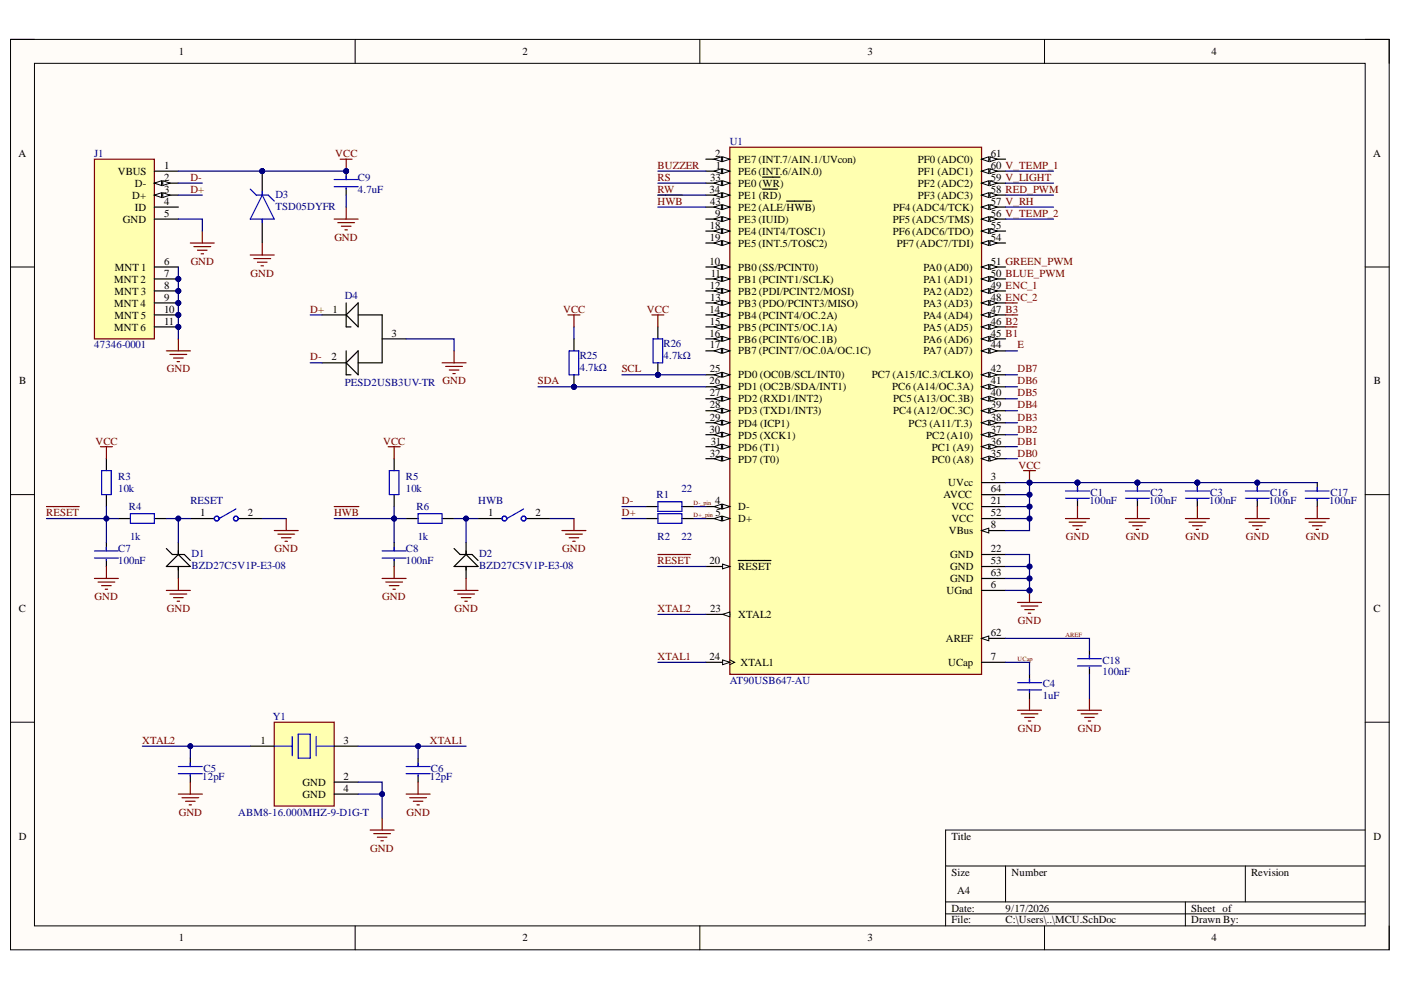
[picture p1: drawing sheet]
<svg xmlns="http://www.w3.org/2000/svg" width="297mm" height="210mm" viewBox="0 0 297 210" stroke-linecap="round" stroke-linejoin="round" font-family="sans-serif">
<defs><g id="words">
<g font-size="2.3">
<text x="37.9" y="11.7">1</text>
<text x="110.7" y="11.7">2</text>
<text x="183.9" y="11.7">3</text>
<text x="256.9" y="11.7">4</text>
<text x="3.9" y="33.3">A</text>
<text x="34.8" y="35.8">1</text>
<text x="151.6" y="33.3">2</text>
<text x="151.8" y="35.8">1</text>
<text x="156.5" y="34.6">PE7 (INT.7/AIN.1/UVcon)</text>
<text x="194.6" y="34.6">PF0 (ADC0)</text>
<text x="210.1" y="35.8">60 V_TEMP_1</text>
<text x="210.1" y="33.3">61</text>
<text x="291.1" y="33.3">A</text>
<text x="25" y="37.1">VBUS</text>
<text x="28.6" y="39.6">D-</text>
<text x="34.8" y="38.4">2</text>
<text x="34.8" y="40.9">3</text>
<text x="150.4" y="40.9">34</text>
<text x="150.6" y="38.4">33</text>
<text x="156.5" y="37.1">PE6 (INT.6/AIN.0)</text>
<text x="156.5" y="39.6">PE0 (WR)</text>
<text x="194.6" y="39.6">PF2 (ADC2)</text>
<text x="194.6" y="37.1">PF1 (ADC1)</text>
<text x="210.1" y="40.9">58 RED_PWM</text>
<text x="210.1" y="38.4">59 V_LIGHT</text>
<text x="26.1" y="47.3">GND</text>
<text x="28" y="42.2">D+</text>
<text x="28.6" y="44.7">ID</text>
<text x="34.8" y="43.5">4</text>
<text x="34.8" y="46">5</text>
<text x="150.6" y="43.5">43</text>
<text x="151.6" y="46">9</text>
<text x="156.5" y="47.3">PE3 (IUID)</text>
<text x="156.5" y="42.2">PE1 (RD)</text>
<text x="156.5" y="44.7">PE2 (ALE/HWB)</text>
<text x="189.3" y="47.3">PF5 (ADC5/TMS)</text>
<text x="189.3" y="44.7">PF4 (ADC4/TCK)</text>
<text x="194.6" y="42.2">PF3 (ADC3)</text>
<text x="210.1" y="46">56 V_TEMP_2</text>
<text x="210.1" y="43.5">57 V_RH</text>
<text x="150.5" y="48.5">18</text>
<text x="150.5" y="51.1">19</text>
<text x="156.5" y="49.8">PE4 (INT4/TOSC1)</text>
<text x="156.5" y="52.3">PE5 (INT.5/TOSC2)</text>
<text x="189.3" y="49.8">PF6 (ADC6/TDO)</text>
<text x="190.1" y="52.3">PF7 (ADC7/TDI)</text>
<text x="210.1" y="51.1">54</text>
<text x="210.1" y="48.5">55</text>
<text x="24.2" y="59.9">MNT 2</text>
<text x="24.4" y="57.4">MNT 1</text>
<text x="34.8" y="56.1">6</text>
<text x="34.8" y="58.7">7</text>
<text x="150.4" y="56.1">10</text>
<text x="150.7" y="58.7">11</text>
<text x="156.5" y="57.4">PB0 (SS/PCINT0)</text>
<text x="156.5" y="59.9">PB1 (PCINT1/SCLK)</text>
<text x="195.8" y="59.9">PA1 (AD1)</text>
<text x="195.8" y="57.4">PA0 (AD0)</text>
<text x="210.1" y="58.7">50 BLUE_PWM</text>
<text x="210.1" y="56.1">51 GREEN_PWM</text>
<text x="24.2" y="65">MNT 4</text>
<text x="24.3" y="62.5">MNT 3</text>
<text x="34.8" y="61.2">8</text>
<text x="34.8" y="63.7">9</text>
<text x="150.5" y="61.2">12</text>
<text x="150.6" y="63.7">13</text>
<text x="156.5" y="62.5">PB2 (PDI/PCINT2/MOSI)</text>
<text x="156.5" y="65">PB3 (PDO/PCINT3/MISO)</text>
<text x="195.8" y="65">PA3 (AD3)</text>
<text x="195.8" y="62.5">PA2 (AD2)</text>
<text x="210.1" y="63.7">48 ENC_2</text>
<text x="210.1" y="61.2">49 ENC_1</text>
<text x="24.2" y="70.1">MNT 6</text>
<text x="24.3" y="67.5">MNT 5</text>
<text x="34.8" y="66.3">10</text>
<text x="34.8" y="68.8">11</text>
<text x="70.5" y="66.3">1</text>
<text x="83" y="71.4">3</text>
<text x="150.4" y="66.3">14</text>
<text x="150.4" y="71.4">16</text>
<text x="150.5" y="68.8">15</text>
<text x="156.5" y="67.5">PB4 (PCINT4/OC.2A)</text>
<text x="156.5" y="70.1">PB5 (PCINT5/OC.1A)</text>
<text x="195.8" y="70.1">PA5 (AD5)</text>
<text x="195.8" y="67.5">PA4 (AD4)</text>
<text x="210.1" y="71.4">45 B1</text>
<text x="210.1" y="68.8">46 B2</text>
<text x="210.1" y="66.3">47 B3</text>
<text x="70.3" y="76.4">2</text>
<text x="150.5" y="73.9">17</text>
<text x="156.5" y="72.6">PB6 (PCINT6/OC.1B)</text>
<text x="156.5" y="75.2">PB7 (PCINT7/OC.0A/OC.1C)</text>
<text x="195.8" y="75.2">PA7 (AD7)</text>
<text x="195.8" y="72.6">PA6 (AD6)</text>
<text x="210.1" y="73.9">44</text>
<text x="4.1" y="81.5">B</text>
<text x="150.4" y="81.5">26</text>
<text x="150.5" y="79">25</text>
<text x="156.5" y="80.2">PD0 (OC0B/SCL/INT0)</text>
<text x="156.5" y="82.8">PD1 (OC2B/SDA/INT1)</text>
<text x="184.9" y="80.2">PC7 (A15/IC.3/CLKO)</text>
<text x="189.2" y="82.8">PC6 (A14/OC.3A)</text>
<text x="210.1" y="81.5">41</text>
<text x="210.1" y="79">42</text>
<text x="291.3" y="81.5">B</text>
<text x="150.5" y="84">27</text>
<text x="150.5" y="86.6">28</text>
<text x="150.5" y="89.2">29</text>
<text x="156.5" y="85.3">PD2 (RXD1/INT2)</text>
<text x="156.5" y="87.8">PD3 (TXD1/INT3)</text>
<text x="189.3" y="87.8">PC4 (A12/OC.3C)</text>
<text x="189.3" y="85.3">PC5 (A13/OC.3B)</text>
<text x="210.1" y="89.2">38</text>
<text x="210.1" y="86.6">39</text>
<text x="210.1" y="84">40</text>
<text x="150.4" y="91.7">30</text>
<text x="150.7" y="94.3">31</text>
<text x="156.5" y="90.5">PD4 (ICP1)</text>
<text x="156.5" y="93">PD5 (XCK1)</text>
<text x="156.5" y="95.5">PD6 (T1)</text>
<text x="192.6" y="90.5">PC3 (A11/T.3)</text>
<text x="196.4" y="93">PC2 (A10)</text>
<text x="197.6" y="95.5">PC1 (A9)</text>
<text x="210.1" y="94.3">36</text>
<text x="210.1" y="91.7">37</text>
<text x="150.5" y="96.8">32</text>
<text x="156.5" y="98.1">PD7 (T0)</text>
<text x="197.6" y="98.1">PC0 (A8)</text>
<text x="210.1" y="101.9">3</text>
<text x="210.1" y="96.8">35</text>
<text x="151.6" y="106.9">4</text>
<text x="200" y="105.7">AVCC</text>
<text x="201" y="103.1">UVcc</text>
<text x="210.1" y="106.9">21</text>
<text x="210.1" y="104.4">64</text>
<text x="42.5" y="109.5">1</text>
<text x="52.5" y="109.5">2</text>
<text x="103.5" y="109.5">1</text>
<text x="113.5" y="109.5">2</text>
<text x="151.7" y="109.5">5</text>
<text x="156.5" y="108.2">D-</text>
<text x="156.5" y="110.8">D+</text>
<text x="201.2" y="113.3">VBus</text>
<text x="201.7" y="108.2">VCC</text>
<text x="201.7" y="110.8">VCC</text>
<text x="210.1" y="112">8</text>
<text x="210.1" y="109.5">52</text>
<text x="150.4" y="119.6">20</text>
<text x="201.4" y="118.4">GND</text>
<text x="210.1" y="117.1">22</text>
<text x="210.1" y="119.6">53</text>
<text x="156.5" y="120.9">RESET</text>
<text x="200.7" y="126">UGnd</text>
<text x="201.4" y="120.9">GND</text>
<text x="201.4" y="123.4">GND</text>
<text x="210.1" y="124.7">6</text>
<text x="210.1" y="122.2">63</text>
<text x="4" y="129.8">C</text>
<text x="150.6" y="129.8">23</text>
<text x="156.5" y="131">XTAL2</text>
<text x="291.2" y="129.8">C</text>
<text x="200.5" y="136.1">AREF</text>
<text x="210.1" y="134.8">62</text>
<text x="150.4" y="139.9">24</text>
<text x="157" y="141.2">XTAL1</text>
<text x="201" y="141.2">UCap</text>
<text x="210.1" y="139.9">7</text>
<text x="55.2" y="157.8">1</text>
<text x="72.8" y="157.8">3</text>
<text x="64.1" y="166.6">GND</text>
<text x="72.8" y="165.4">2</text>
<text x="72.8" y="167.9">4</text>
<text x="64.1" y="169.2">GND</text>
<text x="4" y="178">D</text>
<text x="201.7" y="178">Title</text>
<text x="291.2" y="178">D</text>
<text x="201.7" y="185.7">Size</text>
<text x="214.5" y="185.7">Number</text>
<text x="265.2" y="185.7">Revision</text>
<text x="203" y="189.5">A4</text>
<text x="201.7" y="193.3">Date:</text>
<text x="201.7" y="195.8">File:</text>
<text x="213.2" y="193.3">9/17/2026</text>
<text x="213.2" y="195.8">C:\Users\..\MCU.SchDoc</text>
<text x="252.6" y="193.3">Sheet of</text>
<text x="252.6" y="195.8">Drawn By:</text>
<text x="37.9" y="199.6">1</text>
<text x="110.7" y="199.6">2</text>
<text x="183.9" y="199.6">3</text>
<text x="256.9" y="199.6">4</text>
</g>
<g font-size="2.3" fill="#000080">
<text x="20" y="33.3">J1</text>
<text x="154.7" y="30.8">U1</text>
<text x="58.4" y="41.9">D3</text>
<text x="75.9" y="40.9">4.7uF</text>
<text x="75.9" y="38.4">C9</text>
<text x="58.4" y="44.5">TSD05DYFR</text>
<text x="73.1" y="63.5">D4</text>
<text x="20" y="73.9">47346-0001</text>
<text x="122.9" y="76.2">R25</text>
<text x="140.7" y="76.2">4.7kΩ</text>
<text x="140.7" y="73.6">R26</text>
<text x="73.1" y="81.8">PESD2USB3UV-TR GND</text>
<text x="122.9" y="78.7">4.7kΩ</text>
<text x="25" y="101.9">R3</text>
<text x="86" y="101.9">R5</text>
<text x="25" y="104.4">10k</text>
<text x="40.4" y="106.9">RESET</text>
<text x="86" y="104.4">10k</text>
<text x="101.4" y="106.9">HWB</text>
<text x="139.2" y="105.7">R1</text>
<text x="144.5" y="104.4">22</text>
<text x="231" y="106.9">100nF</text>
<text x="231.2" y="105.2">C1</text>
<text x="243.7" y="106.9">100nF</text>
<text x="243.9" y="105.2">C2</text>
<text x="256.4" y="106.9">100nF</text>
<text x="256.6" y="105.2">C3</text>
<text x="269" y="106.9">100nF</text>
<text x="269.3" y="105.2">C16</text>
<text x="281.8" y="106.9">100nF</text>
<text x="282.1" y="105.2">C17</text>
<text x="27.3" y="108.2">R4</text>
<text x="88.3" y="108.2">R6</text>
<text x="25" y="119.6">100nF</text>
<text x="25" y="117.1">C7</text>
<text x="27.6" y="114.6">1k</text>
<text x="40.6" y="118.1">D1</text>
<text x="86" y="119.6">100nF</text>
<text x="86" y="117.1">C8</text>
<text x="88.6" y="114.6">1k</text>
<text x="101.6" y="118.1">D2</text>
<text x="139.4" y="114.6">R2</text>
<text x="144.5" y="114.6">22</text>
<text x="40.6" y="120.6">BZD27C5V1P-E3-08</text>
<text x="101.6" y="120.6">BZD27C5V1P-E3-08</text>
<text x="233.8" y="143.2">100nF</text>
<text x="233.8" y="140.7">C18</text>
<text x="154.7" y="145">AT90USB647-AU</text>
<text x="221.1" y="148.3">1uF</text>
<text x="221.1" y="145.8">C4</text>
<text x="57.9" y="152.7">Y1</text>
<text x="42.9" y="165.4">12pF</text>
<text x="43.1" y="163.6">C5</text>
<text x="91.1" y="165.4">12pF</text>
<text x="91.4" y="163.6">C6</text>
<text x="50.5" y="173">ABM8-16.000MHZ-9-D1G-T</text>
</g>
<g font-size="2.3" fill="#800000">
<text x="71.1" y="33.3">VCC</text>
<text x="139.4" y="35.8">BUZZER</text>
<text x="40.4" y="38.4">D-</text>
<text x="40.4" y="40.9">D+</text>
<text x="139.4" y="38.4">RS</text>
<text x="139.4" y="40.9">RW</text>
<text x="139.4" y="43.5">HWB</text>
<text x="70.9" y="51.1">GND</text>
<text x="40.4" y="56.1">GND</text>
<text x="53.1" y="58.7">GND</text>
<text x="65.7" y="66.3">D+</text>
<text x="119.4" y="66.3">VCC</text>
<text x="137.1" y="66.3">VCC</text>
<text x="65.7" y="76.4">D-</text>
<text x="215.7" y="73.9">E</text>
<text x="35.4" y="79">GND</text>
<text x="114" y="81.5">SDA</text>
<text x="131.8" y="79">SCL</text>
<text x="215.7" y="81.5">DB6</text>
<text x="215.7" y="79">DB7</text>
<text x="215.7" y="89.2">DB3</text>
<text x="215.7" y="86.6">DB4</text>
<text x="215.7" y="84">DB5</text>
<text x="20.2" y="94.3">VCC</text>
<text x="81.2" y="94.3">VCC</text>
<text x="215.7" y="94.3">DB1</text>
<text x="215.7" y="91.7">DB2</text>
<text x="215.7" y="96.8">DB0</text>
<text x="215.9" y="99.3">VCC</text>
<text x="131.8" y="106.9">D-</text>
<text x="9.8" y="109.5">RESET</text>
<text x="70.8" y="109.5">HWB</text>
<text x="131.8" y="109.5">D+</text>
<text x="58.2" y="117.1">GND</text>
<text x="119.2" y="117.1">GND</text>
<text x="139.4" y="119.6">RESET</text>
<text x="226" y="114.6">GND</text>
<text x="238.7" y="114.6">GND</text>
<text x="251.4" y="114.6">GND</text>
<text x="264.1" y="114.6">GND</text>
<text x="276.8" y="114.6">GND</text>
<text x="20.1" y="127.2">GND</text>
<text x="35.4" y="129.8">GND</text>
<text x="81.1" y="127.2">GND</text>
<text x="96.4" y="129.8">GND</text>
<text x="139.4" y="129.8">XTAL2</text>
<text x="215.8" y="132.3">GND</text>
<text x="139.4" y="139.9">XTAL1</text>
<text x="215.8" y="155.2">GND</text>
<text x="228.5" y="155.2">GND</text>
<text x="30.1" y="157.8">XTAL2</text>
<text x="91.1" y="157.8">XTAL1</text>
<text x="37.9" y="173">GND</text>
<text x="86.2" y="173">GND</text>
<text x="78.5" y="180.6">GND</text>
</g>
<g font-size="1.4" fill="#800000">
<text x="147" y="107.1">D-_pin</text>
<text x="147" y="109.7">D+_pin</text>
<text x="225.9" y="135.1">AREF</text>
<text x="215.7" y="140.2">UCap</text>
</g>
</g></defs>
<path d="M2.2 8.4h292.3v193h-292.3z" fill-rule="evenodd" fill="#fffcf8"/>
<path d="M2.2 8.4h292.3v193h-292.3z" fill="none" stroke="#000" stroke-width=".21"/>
<path d="M7.3 13.4h282.1v182.9h-282.1z" fill-rule="evenodd" fill="#fffcf8"/>
<g fill="none" stroke="#000" stroke-width=".21">
<path d="M2.2 8.3h5.1M7.3 13.4h282.1v182.9h-282.1zM75.3 8.3v5.1M148.4 8.3v5.1M221.5 8.4v5M289.4 8.4h5.1v5M2.2 56.6h5.1M289.4 56.6h5.1M2.2 104.9h5.1M289.4 104.9h5.1M2.2 153.1h5.1M289.4 153.1h5.1"/>
<path d="M289.4 176h-88.9v20.3M75.3 196.3v5.1M148.4 196.3v5.1M200.5 183.6h88.9M200.5 191.2h88.9M200.5 193.8h88.9M213.2 183.6v7.6M221.5 196.3v5.1M251.3 191.2v5.1M264 183.6v7.6M294.5 196.3v5.1"/>
</g>
<path d="M154.7 31.2h53.4v111.8h-53.4z" fill-rule="evenodd" fill="#ffffb0"/>
<path d="M154.7 31.2h53.4v111.8h-53.4z" fill="none" stroke="#800000" stroke-width=".25"/>
<path d="M149.6 36.3h5.1" fill="none" stroke="#000" stroke-width=".25"/>
<path d="M153.2 35.8l1.5 .5-1.5 .5z" fill="#f8fcff"/>
<path d="M153.2 35.8l1.5 .5-1.5 .5z" fill="none" stroke="#000" stroke-width=".21"/>
<path d="M151.4 36.3l1.6-.5v1z" fill="#f8fcff"/>
<path d="M151.4 36.3l1.6-.5v1z" fill="none" stroke="#000" stroke-width=".21"/>
<path d="M149.6 33.8h5.1" fill="none" stroke="#000" stroke-width=".25"/>
<path d="M153.2 33.2l1.5 .6-1.5 .5z" fill="#f8fcff"/>
<path d="M153.2 33.2l1.5 .6-1.5 .5z" fill="none" stroke="#000" stroke-width=".21"/>
<path d="M151.4 33.8l1.6-.6v1.1z" fill="#f8fcff"/>
<path d="M151.4 33.8l1.6-.6v1.1z" fill="none" stroke="#000" stroke-width=".21"/>
<path d="M149.6 107.4h5.1M208.1 102.3h5.1" fill="none" stroke="#000" stroke-width=".25"/>
<path d="M153.2 106.9l1.5 .5-1.5 .5z" fill="#f8fcff"/>
<path d="M153.2 106.9l1.5 .5-1.5 .5z" fill="none" stroke="#000" stroke-width=".21"/>
<path d="M151.4 107.4l1.6-.5v1z" fill="#f8fcff"/>
<path d="M151.4 107.4l1.6-.5v1z" fill="none" stroke="#000" stroke-width=".21"/>
<path d="M149.6 109.9h5.1" fill="none" stroke="#000" stroke-width=".25"/>
<path d="M153.2 109.4l1.5 .5-1.5 .6z" fill="#f8fcff"/>
<path d="M153.2 109.4l1.5 .5-1.5 .6z" fill="none" stroke="#000" stroke-width=".21"/>
<path d="M151.4 109.9l1.6-.5v1.1z" fill="#f8fcff"/>
<path d="M151.4 109.9l1.6-.5v1.1z" fill="none" stroke="#000" stroke-width=".21"/>
<path d="M208.1 112.5h5.1M208.1 125.2h5.1M208.1 140.4h5.1" fill="none" stroke="#000" stroke-width=".25"/>
<path d="M208.1 112.5l1.5-.5v1z" fill="#f8fcff"/>
<path d="M208.1 112.5l1.5-.5v1z" fill="none" stroke="#000" stroke-width=".21"/>
<path d="M149.6 46.4h5.1" fill="none" stroke="#000" stroke-width=".25"/>
<path d="M153.2 45.9l1.5 .5-1.5 .6z" fill="#f8fcff"/>
<path d="M153.2 45.9l1.5 .5-1.5 .6z" fill="none" stroke="#000" stroke-width=".21"/>
<path d="M151.4 46.4l1.6-.5v1.1z" fill="#f8fcff"/>
<path d="M151.4 46.4l1.6-.5v1.1z" fill="none" stroke="#000" stroke-width=".21"/>
<path d="M149.6 56.6h5.1" fill="none" stroke="#000" stroke-width=".25"/>
<path d="M153.2 56.1l1.5 .5-1.5 .5z" fill="#f8fcff"/>
<path d="M153.2 56.1l1.5 .5-1.5 .5z" fill="none" stroke="#000" stroke-width=".21"/>
<path d="M151.4 56.6l1.6-.5v1z" fill="#f8fcff"/>
<path d="M151.4 56.6l1.6-.5v1z" fill="none" stroke="#000" stroke-width=".21"/>
<path d="M149.6 59.1h5.1" fill="none" stroke="#000" stroke-width=".25"/>
<path d="M153.2 58.6l1.5 .5-1.5 .6z" fill="#f8fcff"/>
<path d="M153.2 58.6l1.5 .5-1.5 .6z" fill="none" stroke="#000" stroke-width=".21"/>
<path d="M151.4 59.1l1.6-.5v1.1z" fill="#f8fcff"/>
<path d="M151.4 59.1l1.6-.5v1.1z" fill="none" stroke="#000" stroke-width=".21"/>
<path d="M149.6 61.7h5.1" fill="none" stroke="#000" stroke-width=".25"/>
<path d="M153.2 61.2l1.5 .5-1.5 .5z" fill="#f8fcff"/>
<path d="M153.2 61.2l1.5 .5-1.5 .5z" fill="none" stroke="#000" stroke-width=".21"/>
<path d="M151.4 61.7l1.6-.5v1z" fill="#f8fcff"/>
<path d="M151.4 61.7l1.6-.5v1z" fill="none" stroke="#000" stroke-width=".21"/>
<path d="M149.6 64.2h5.1" fill="none" stroke="#000" stroke-width=".25"/>
<path d="M153.2 63.7l1.5 .5-1.5 .5z" fill="#f8fcff"/>
<path d="M153.2 63.7l1.5 .5-1.5 .5z" fill="none" stroke="#000" stroke-width=".21"/>
<path d="M151.4 64.2l1.6-.5v1z" fill="#f8fcff"/>
<path d="M151.4 64.2l1.6-.5v1z" fill="none" stroke="#000" stroke-width=".21"/>
<path d="M149.6 66.8h5.1" fill="none" stroke="#000" stroke-width=".25"/>
<path d="M153.2 66.3l1.5 .5-1.5 .5z" fill="#f8fcff"/>
<path d="M153.2 66.3l1.5 .5-1.5 .5z" fill="none" stroke="#000" stroke-width=".21"/>
<path d="M151.4 66.8l1.6-.5v1z" fill="#f8fcff"/>
<path d="M151.4 66.8l1.6-.5v1z" fill="none" stroke="#000" stroke-width=".21"/>
<path d="M149.6 69.3h5.1" fill="none" stroke="#000" stroke-width=".25"/>
<path d="M153.2 68.8l1.5 .5-1.5 .5z" fill="#f8fcff"/>
<path d="M153.2 68.8l1.5 .5-1.5 .5z" fill="none" stroke="#000" stroke-width=".21"/>
<path d="M151.4 69.3l1.6-.5v1z" fill="#f8fcff"/>
<path d="M151.4 69.3l1.6-.5v1z" fill="none" stroke="#000" stroke-width=".21"/>
<path d="M149.6 71.8h5.1" fill="none" stroke="#000" stroke-width=".25"/>
<path d="M153.2 71.3l1.5 .5-1.5 .6z" fill="#f8fcff"/>
<path d="M153.2 71.3l1.5 .5-1.5 .6z" fill="none" stroke="#000" stroke-width=".21"/>
<path d="M151.4 71.8l1.6-.5v1.1z" fill="#f8fcff"/>
<path d="M151.4 71.8l1.6-.5v1.1z" fill="none" stroke="#000" stroke-width=".21"/>
<path d="M149.6 74.4h5.1" fill="none" stroke="#000" stroke-width=".25"/>
<path d="M153.2 73.9l1.5 .5-1.5 .5z" fill="#f8fcff"/>
<path d="M153.2 73.9l1.5 .5-1.5 .5z" fill="none" stroke="#000" stroke-width=".21"/>
<path d="M151.4 74.4l1.6-.5v1z" fill="#f8fcff"/>
<path d="M151.4 74.4l1.6-.5v1z" fill="none" stroke="#000" stroke-width=".21"/>
<path d="M149.6 49h5.1" fill="none" stroke="#000" stroke-width=".25"/>
<path d="M153.2 48.5l1.5 .5-1.5 .5z" fill="#f8fcff"/>
<path d="M153.2 48.5l1.5 .5-1.5 .5z" fill="none" stroke="#000" stroke-width=".21"/>
<path d="M151.4 49l1.6-.5v1z" fill="#f8fcff"/>
<path d="M151.4 49l1.6-.5v1z" fill="none" stroke="#000" stroke-width=".21"/>
<path d="M149.6 51.5h5.1" fill="none" stroke="#000" stroke-width=".25"/>
<path d="M153.2 51l1.5 .5-1.5 .5z" fill="#f8fcff"/>
<path d="M153.2 51l1.5 .5-1.5 .5z" fill="none" stroke="#000" stroke-width=".21"/>
<path d="M151.4 51.5l1.6-.5v1z" fill="#f8fcff"/>
<path d="M151.4 51.5l1.6-.5v1z" fill="none" stroke="#000" stroke-width=".21"/>
<path d="M149.6 120.1h5.1" fill="none" stroke="#000" stroke-width=".25"/>
<path d="M153.2 119.6l1.5 .5-1.5 .5z" fill="#f8fcff"/>
<path d="M153.2 119.6l1.5 .5-1.5 .5z" fill="none" stroke="#000" stroke-width=".21"/>
<path d="M156.5 118.8h7M208.1 107.4h5.1M208.1 117.6h5.1M149.6 130.3h5.1" fill="none" stroke="#000" stroke-width=".25"/>
<path d="M153.2 130.3l1.5-.5v1z" fill="#f8fcff"/>
<path d="M153.2 130.3l1.5-.5v1z" fill="none" stroke="#000" stroke-width=".21"/>
<path d="M149.6 140.4h5.1" fill="none" stroke="#000" stroke-width=".25"/>
<path d="M153.2 139.9l1.5 .5-1.5 .5z" fill="#f8fcff"/>
<path d="M153.2 139.9l1.5 .5-1.5 .5zM154.7 139.9l1.1 .5-1.1 .5" fill="none" stroke="#000" stroke-width=".21"/>
<path d="M149.6 79.5h5.1" fill="none" stroke="#000" stroke-width=".25"/>
<path d="M153.2 79l1.5 .5-1.5 .5z" fill="#f8fcff"/>
<path d="M153.2 79l1.5 .5-1.5 .5z" fill="none" stroke="#000" stroke-width=".21"/>
<path d="M151.4 79.5l1.6-.5v1z" fill="#f8fcff"/>
<path d="M151.4 79.5l1.6-.5v1z" fill="none" stroke="#000" stroke-width=".21"/>
<path d="M149.6 82h5.1" fill="none" stroke="#000" stroke-width=".25"/>
<path d="M153.2 81.5l1.5 .5-1.5 .5z" fill="#f8fcff"/>
<path d="M153.2 81.5l1.5 .5-1.5 .5z" fill="none" stroke="#000" stroke-width=".21"/>
<path d="M151.4 82l1.6-.5v1z" fill="#f8fcff"/>
<path d="M151.4 82l1.6-.5v1z" fill="none" stroke="#000" stroke-width=".21"/>
<path d="M149.6 84.5h5.1" fill="none" stroke="#000" stroke-width=".25"/>
<path d="M153.2 84l1.5 .5-1.5 .6z" fill="#f8fcff"/>
<path d="M153.2 84l1.5 .5-1.5 .6z" fill="none" stroke="#000" stroke-width=".21"/>
<path d="M151.4 84.5l1.6-.5v1.1z" fill="#f8fcff"/>
<path d="M151.4 84.5l1.6-.5v1.1z" fill="none" stroke="#000" stroke-width=".21"/>
<path d="M149.6 87.1h5.1" fill="none" stroke="#000" stroke-width=".25"/>
<path d="M153.2 86.6l1.5 .5-1.5 .5z" fill="#f8fcff"/>
<path d="M153.2 86.6l1.5 .5-1.5 .5z" fill="none" stroke="#000" stroke-width=".21"/>
<path d="M151.4 87.1l1.6-.5v1z" fill="#f8fcff"/>
<path d="M151.4 87.1l1.6-.5v1z" fill="none" stroke="#000" stroke-width=".21"/>
<path d="M149.6 89.6h5.1" fill="none" stroke="#000" stroke-width=".25"/>
<path d="M153.2 89.1l1.5 .5-1.5 .5z" fill="#f8fcff"/>
<path d="M153.2 89.1l1.5 .5-1.5 .5z" fill="none" stroke="#000" stroke-width=".21"/>
<path d="M151.4 89.6l1.6-.5v1z" fill="#f8fcff"/>
<path d="M151.4 89.6l1.6-.5v1z" fill="none" stroke="#000" stroke-width=".21"/>
<path d="M149.6 92.2h5.1" fill="none" stroke="#000" stroke-width=".25"/>
<path d="M153.2 91.7l1.5 .5-1.5 .5z" fill="#f8fcff"/>
<path d="M153.2 91.7l1.5 .5-1.5 .5z" fill="none" stroke="#000" stroke-width=".21"/>
<path d="M151.4 92.2l1.6-.5v1z" fill="#f8fcff"/>
<path d="M151.4 92.2l1.6-.5v1z" fill="none" stroke="#000" stroke-width=".21"/>
<path d="M149.6 94.7h5.1" fill="none" stroke="#000" stroke-width=".25"/>
<path d="M153.2 94.2l1.5 .5-1.5 .5z" fill="#f8fcff"/>
<path d="M153.2 94.2l1.5 .5-1.5 .5z" fill="none" stroke="#000" stroke-width=".21"/>
<path d="M151.4 94.7l1.6-.5v1z" fill="#f8fcff"/>
<path d="M151.4 94.7l1.6-.5v1z" fill="none" stroke="#000" stroke-width=".21"/>
<path d="M149.6 97.2h5.1" fill="none" stroke="#000" stroke-width=".25"/>
<path d="M153.2 96.7l1.5 .5-1.5 .6z" fill="#f8fcff"/>
<path d="M153.2 96.7l1.5 .5-1.5 .6z" fill="none" stroke="#000" stroke-width=".21"/>
<path d="M151.4 97.2l1.6-.5v1.1z" fill="#f8fcff"/>
<path d="M151.4 97.2l1.6-.5v1.1z" fill="none" stroke="#000" stroke-width=".21"/>
<path d="M149.6 38.8h5.1" fill="none" stroke="#000" stroke-width=".25"/>
<path d="M153.2 38.3l1.5 .5-1.5 .5z" fill="#f8fcff"/>
<path d="M153.2 38.3l1.5 .5-1.5 .5z" fill="none" stroke="#000" stroke-width=".21"/>
<path d="M151.4 38.8l1.6-.5v1z" fill="#f8fcff"/>
<path d="M151.4 38.8l1.6-.5v1z" fill="none" stroke="#000" stroke-width=".21"/>
<path d="M161.7 37.6h3.7M149.6 41.4h5.1" fill="none" stroke="#000" stroke-width=".25"/>
<path d="M153.2 40.9l1.5 .5-1.5 .5z" fill="#f8fcff"/>
<path d="M153.2 40.9l1.5 .5-1.5 .5z" fill="none" stroke="#000" stroke-width=".21"/>
<path d="M151.4 41.4l1.6-.5v1z" fill="#f8fcff"/>
<path d="M151.4 41.4l1.6-.5v1z" fill="none" stroke="#000" stroke-width=".21"/>
<path d="M161.7 40.1h3.2M208.1 97.3h5.1" fill="none" stroke="#000" stroke-width=".25"/>
<path d="M208.1 97.3l1.5-.6v1.1z" fill="#f8fcff"/>
<path d="M208.1 97.3l1.5-.6v1.1z" fill="none" stroke="#000" stroke-width=".21"/>
<path d="M209.9 96.7l1.5 .6-1.5 .5z" fill="#f8fcff"/>
<path d="M209.9 96.7l1.5 .6-1.5 .5z" fill="none" stroke="#000" stroke-width=".21"/>
<path d="M208.1 94.7h5.1" fill="none" stroke="#000" stroke-width=".25"/>
<path d="M208.1 94.7l1.5-.5v1z" fill="#f8fcff"/>
<path d="M208.1 94.7l1.5-.5v1z" fill="none" stroke="#000" stroke-width=".21"/>
<path d="M209.9 94.2l1.5 .5-1.5 .5z" fill="#f8fcff"/>
<path d="M209.9 94.2l1.5 .5-1.5 .5z" fill="none" stroke="#000" stroke-width=".21"/>
<path d="M208.1 92.2h5.1" fill="none" stroke="#000" stroke-width=".25"/>
<path d="M208.1 92.2l1.5-.5v1z" fill="#f8fcff"/>
<path d="M208.1 92.2l1.5-.5v1z" fill="none" stroke="#000" stroke-width=".21"/>
<path d="M209.9 91.7l1.5 .5-1.5 .5z" fill="#f8fcff"/>
<path d="M209.9 91.7l1.5 .5-1.5 .5z" fill="none" stroke="#000" stroke-width=".21"/>
<path d="M208.1 89.6h5.1" fill="none" stroke="#000" stroke-width=".25"/>
<path d="M208.1 89.6l1.5-.5v1z" fill="#f8fcff"/>
<path d="M208.1 89.6l1.5-.5v1z" fill="none" stroke="#000" stroke-width=".21"/>
<path d="M209.9 89.1l1.5 .5-1.5 .5z" fill="#f8fcff"/>
<path d="M209.9 89.1l1.5 .5-1.5 .5z" fill="none" stroke="#000" stroke-width=".21"/>
<path d="M208.1 87.1h5.1" fill="none" stroke="#000" stroke-width=".25"/>
<path d="M208.1 87.1l1.5-.5v1z" fill="#f8fcff"/>
<path d="M208.1 87.1l1.5-.5v1z" fill="none" stroke="#000" stroke-width=".21"/>
<path d="M209.9 86.6l1.5 .5-1.5 .5z" fill="#f8fcff"/>
<path d="M209.9 86.6l1.5 .5-1.5 .5z" fill="none" stroke="#000" stroke-width=".21"/>
<path d="M208.1 84.6h5.1" fill="none" stroke="#000" stroke-width=".25"/>
<path d="M208.1 84.6l1.5-.6v1.1z" fill="#f8fcff"/>
<path d="M208.1 84.6l1.5-.6v1.1z" fill="none" stroke="#000" stroke-width=".21"/>
<path d="M209.9 84l1.5 .6-1.5 .5z" fill="#f8fcff"/>
<path d="M209.9 84l1.5 .6-1.5 .5z" fill="none" stroke="#000" stroke-width=".21"/>
<path d="M208.1 82h5.1" fill="none" stroke="#000" stroke-width=".25"/>
<path d="M208.1 82l1.5-.5v1z" fill="#f8fcff"/>
<path d="M208.1 82l1.5-.5v1z" fill="none" stroke="#000" stroke-width=".21"/>
<path d="M209.9 81.5l1.5 .5-1.5 .5z" fill="#f8fcff"/>
<path d="M209.9 81.5l1.5 .5-1.5 .5z" fill="none" stroke="#000" stroke-width=".21"/>
<path d="M208.1 79.5h5.1" fill="none" stroke="#000" stroke-width=".25"/>
<path d="M208.1 79.5l1.5-.5v1z" fill="#f8fcff"/>
<path d="M208.1 79.5l1.5-.5v1z" fill="none" stroke="#000" stroke-width=".21"/>
<path d="M209.9 79l1.5 .5-1.5 .5z" fill="#f8fcff"/>
<path d="M209.9 79l1.5 .5-1.5 .5z" fill="none" stroke="#000" stroke-width=".21"/>
<path d="M149.6 43.9h5.1" fill="none" stroke="#000" stroke-width=".25"/>
<path d="M153.2 43.4l1.5 .5-1.5 .5z" fill="#f8fcff"/>
<path d="M153.2 43.4l1.5 .5-1.5 .5z" fill="none" stroke="#000" stroke-width=".21"/>
<path d="M151.4 43.9l1.6-.5v1z" fill="#f8fcff"/>
<path d="M151.4 43.9l1.6-.5v1z" fill="none" stroke="#000" stroke-width=".21"/>
<path d="M166.8 42.6h5.3M208.1 74.4h5.1" fill="none" stroke="#000" stroke-width=".25"/>
<path d="M208.1 74.4l1.5-.5v1z" fill="#f8fcff"/>
<path d="M208.1 74.4l1.5-.5v1z" fill="none" stroke="#000" stroke-width=".21"/>
<path d="M209.9 73.9l1.5 .5-1.5 .5z" fill="#f8fcff"/>
<path d="M209.9 73.9l1.5 .5-1.5 .5z" fill="none" stroke="#000" stroke-width=".21"/>
<path d="M208.1 71.8h5.1" fill="none" stroke="#000" stroke-width=".25"/>
<path d="M208.1 71.8l1.5-.5v1.1z" fill="#f8fcff"/>
<path d="M208.1 71.8l1.5-.5v1.1z" fill="none" stroke="#000" stroke-width=".21"/>
<path d="M209.9 71.3l1.5 .5-1.5 .6z" fill="#f8fcff"/>
<path d="M209.9 71.3l1.5 .5-1.5 .6z" fill="none" stroke="#000" stroke-width=".21"/>
<path d="M208.1 69.3h5.1" fill="none" stroke="#000" stroke-width=".25"/>
<path d="M208.1 69.3l1.5-.5v1z" fill="#f8fcff"/>
<path d="M208.1 69.3l1.5-.5v1z" fill="none" stroke="#000" stroke-width=".21"/>
<path d="M209.9 68.8l1.5 .5-1.5 .5z" fill="#f8fcff"/>
<path d="M209.9 68.8l1.5 .5-1.5 .5z" fill="none" stroke="#000" stroke-width=".21"/>
<path d="M208.1 66.8h5.1" fill="none" stroke="#000" stroke-width=".25"/>
<path d="M208.1 66.8l1.5-.5v1z" fill="#f8fcff"/>
<path d="M208.1 66.8l1.5-.5v1z" fill="none" stroke="#000" stroke-width=".21"/>
<path d="M209.9 66.3l1.5 .5-1.5 .5z" fill="#f8fcff"/>
<path d="M209.9 66.3l1.5 .5-1.5 .5z" fill="none" stroke="#000" stroke-width=".21"/>
<path d="M208.1 64.2h5.1" fill="none" stroke="#000" stroke-width=".25"/>
<path d="M208.1 64.2l1.5-.5v1z" fill="#f8fcff"/>
<path d="M208.1 64.2l1.5-.5v1z" fill="none" stroke="#000" stroke-width=".21"/>
<path d="M209.9 63.7l1.5 .5-1.5 .5z" fill="#f8fcff"/>
<path d="M209.9 63.7l1.5 .5-1.5 .5z" fill="none" stroke="#000" stroke-width=".21"/>
<path d="M208.1 61.7h5.1" fill="none" stroke="#000" stroke-width=".25"/>
<path d="M208.1 61.7l1.5-.5v1z" fill="#f8fcff"/>
<path d="M208.1 61.7l1.5-.5v1z" fill="none" stroke="#000" stroke-width=".21"/>
<path d="M209.9 61.2l1.5 .5-1.5 .5z" fill="#f8fcff"/>
<path d="M209.9 61.2l1.5 .5-1.5 .5z" fill="none" stroke="#000" stroke-width=".21"/>
<path d="M208.1 59.1h5.1" fill="none" stroke="#000" stroke-width=".25"/>
<path d="M208.1 59.1l1.5-.5v1.1z" fill="#f8fcff"/>
<path d="M208.1 59.1l1.5-.5v1.1z" fill="none" stroke="#000" stroke-width=".21"/>
<path d="M209.9 58.6l1.5 .5-1.5 .6z" fill="#f8fcff"/>
<path d="M209.9 58.6l1.5 .5-1.5 .6z" fill="none" stroke="#000" stroke-width=".21"/>
<path d="M208.1 56.6h5.1" fill="none" stroke="#000" stroke-width=".25"/>
<path d="M208.1 56.6l1.5-.5v1z" fill="#f8fcff"/>
<path d="M208.1 56.6l1.5-.5v1z" fill="none" stroke="#000" stroke-width=".21"/>
<path d="M209.9 56.1l1.5 .5-1.5 .5z" fill="#f8fcff"/>
<path d="M209.9 56.1l1.5 .5-1.5 .5z" fill="none" stroke="#000" stroke-width=".21"/>
<path d="M208.1 51.5h5.1M208.1 109.9h5.1M208.1 120.1h5.1" fill="none" stroke="#000" stroke-width=".25"/>
<path d="M208.1 51.5l1.5-.5v1z" fill="#f8fcff"/>
<path d="M208.1 51.5l1.5-.5v1z" fill="none" stroke="#000" stroke-width=".21"/>
<path d="M209.9 51l1.5 .5-1.5 .5z" fill="#f8fcff"/>
<path d="M209.9 51l1.5 .5-1.5 .5z" fill="none" stroke="#000" stroke-width=".21"/>
<path d="M208.1 49h5.1" fill="none" stroke="#000" stroke-width=".25"/>
<path d="M208.1 49l1.5-.5v1z" fill="#f8fcff"/>
<path d="M208.1 49l1.5-.5v1z" fill="none" stroke="#000" stroke-width=".21"/>
<path d="M209.9 48.5l1.5 .5-1.5 .5z" fill="#f8fcff"/>
<path d="M209.9 48.5l1.5 .5-1.5 .5z" fill="none" stroke="#000" stroke-width=".21"/>
<path d="M208.1 46.5h5.1" fill="none" stroke="#000" stroke-width=".25"/>
<path d="M208.1 46.5l1.5-.6v1.1z" fill="#f8fcff"/>
<path d="M208.1 46.5l1.5-.6v1.1z" fill="none" stroke="#000" stroke-width=".21"/>
<path d="M209.9 45.9l1.5 .6-1.5 .5z" fill="#f8fcff"/>
<path d="M209.9 45.9l1.5 .6-1.5 .5z" fill="none" stroke="#000" stroke-width=".21"/>
<path d="M208.1 43.9h5.1" fill="none" stroke="#000" stroke-width=".25"/>
<path d="M208.1 43.9l1.5-.5v1z" fill="#f8fcff"/>
<path d="M208.1 43.9l1.5-.5v1z" fill="none" stroke="#000" stroke-width=".21"/>
<path d="M209.9 43.4l1.5 .5-1.5 .5z" fill="#f8fcff"/>
<path d="M209.9 43.4l1.5 .5-1.5 .5z" fill="none" stroke="#000" stroke-width=".21"/>
<path d="M208.1 41.4h5.1" fill="none" stroke="#000" stroke-width=".25"/>
<path d="M208.1 41.4l1.5-.5v1z" fill="#f8fcff"/>
<path d="M208.1 41.4l1.5-.5v1z" fill="none" stroke="#000" stroke-width=".21"/>
<path d="M209.9 40.9l1.5 .5-1.5 .5z" fill="#f8fcff"/>
<path d="M209.9 40.9l1.5 .5-1.5 .5z" fill="none" stroke="#000" stroke-width=".21"/>
<path d="M208.1 38.8h5.1" fill="none" stroke="#000" stroke-width=".25"/>
<path d="M208.1 38.8l1.5-.5v1z" fill="#f8fcff"/>
<path d="M208.1 38.8l1.5-.5v1z" fill="none" stroke="#000" stroke-width=".21"/>
<path d="M209.9 38.3l1.5 .5-1.5 .5z" fill="#f8fcff"/>
<path d="M209.9 38.3l1.5 .5-1.5 .5z" fill="none" stroke="#000" stroke-width=".21"/>
<path d="M208.1 36.3h5.1" fill="none" stroke="#000" stroke-width=".25"/>
<path d="M208.1 36.3l1.5-.5v1z" fill="#f8fcff"/>
<path d="M208.1 36.3l1.5-.5v1z" fill="none" stroke="#000" stroke-width=".21"/>
<path d="M209.9 35.8l1.5 .5-1.5 .5z" fill="#f8fcff"/>
<path d="M209.9 35.8l1.5 .5-1.5 .5z" fill="none" stroke="#000" stroke-width=".21"/>
<path d="M208.1 33.8h5.1" fill="none" stroke="#000" stroke-width=".25"/>
<path d="M208.1 33.8l1.5-.6v1.1z" fill="#f8fcff"/>
<path d="M208.1 33.8l1.5-.6v1.1z" fill="none" stroke="#000" stroke-width=".21"/>
<path d="M209.9 33.2l1.5 .6-1.5 .5z" fill="#f8fcff"/>
<path d="M209.9 33.2l1.5 .6-1.5 .5z" fill="none" stroke="#000" stroke-width=".21"/>
<path d="M208.1 135.4h5.1" fill="none" stroke="#000" stroke-width=".25"/>
<path d="M208.1 135.4l1.5-.6v1.1z" fill="#f8fcff"/>
<path d="M208.1 135.4l1.5-.6v1.1z" fill="none" stroke="#000" stroke-width=".21"/>
<path d="M136.9 107.4h2.6M136.9 109.9h2.6M144.6 107.4h2.5M144.6 109.9h2.5M208.1 104.9h5.1M208.1 122.7h5.1" fill="none" stroke="#000" stroke-width=".25"/>
<path d="M139.5 106.4h5.1v2h-5.1zM139.5 108.9h5.1v2.1h-5.1z" fill="none" stroke="#00f" stroke-width=".25"/>
<circle cx="228.4" cy="102.3" r=".51" fill="#000080"/>
<circle cx="228.4" cy="102.3" r=".51" fill="none" stroke="#000080" stroke-width=".21"/>
<path d="M228.4 102.3v1.8" fill="none" stroke="#000" stroke-width=".25"/>
<circle cx="228.4" cy="102.3" r=".51" fill="#000080"/>
<circle cx="228.4" cy="102.3" r=".51" fill="none" stroke="#000080" stroke-width=".21"/>
<path d="M228.4 105.9v1.5" fill="none" stroke="#000" stroke-width=".25"/>
<path d="M225.9 104.1h5.1M225.9 105.6h5.1M228.4 103.3v.8M228.4 105.9v.2" fill="none" stroke="#00f" stroke-width=".25"/>
<circle cx="241.2" cy="102.3" r=".51" fill="#000080"/>
<circle cx="241.2" cy="102.3" r=".51" fill="none" stroke="#000080" stroke-width=".21"/>
<path d="M241.2 102.3v1.8" fill="none" stroke="#000" stroke-width=".25"/>
<circle cx="241.2" cy="102.3" r=".51" fill="#000080"/>
<circle cx="241.2" cy="102.3" r=".51" fill="none" stroke="#000080" stroke-width=".21"/>
<path d="M241.2 105.9v1.5" fill="none" stroke="#000" stroke-width=".25"/>
<path d="M238.6 104.1h5.1M238.6 105.6h5.1M241.2 103.3v.8M241.2 105.9v.2" fill="none" stroke="#00f" stroke-width=".25"/>
<circle cx="253.9" cy="102.3" r=".51" fill="#000080"/>
<circle cx="253.9" cy="102.3" r=".51" fill="none" stroke="#000080" stroke-width=".21"/>
<path d="M253.9 102.3v1.8" fill="none" stroke="#000" stroke-width=".25"/>
<circle cx="253.9" cy="102.3" r=".51" fill="#000080"/>
<circle cx="253.9" cy="102.3" r=".51" fill="none" stroke="#000080" stroke-width=".21"/>
<path d="M253.9 105.9v1.5" fill="none" stroke="#000" stroke-width=".25"/>
<path d="M251.3 104.1h5.1M251.3 105.6h5.1M253.9 103.3v.8M253.9 105.9v.2" fill="none" stroke="#00f" stroke-width=".25"/>
<path d="M217 99.8h2.6M218.3 99.8v2.5" fill="none" stroke="#800000" stroke-width=".25"/>
<circle cx="218.3" cy="102.3" r=".51" fill="#000080"/>
<circle cx="218.3" cy="102.3" r=".51" fill="none" stroke="#000080" stroke-width=".21"/>
<g fill="none" stroke="#800000" stroke-width=".25">
<path d="M225.9 109.9h5.1M226.7 110.7h3.5M227.4 111.5h2.1M228.2 112.2h.5M228.4 107.4v2.5M238.6 109.9h5.1M239.4 110.7h3.5M240.1 111.5h2.1M240.9 112.2h.5M241.2 107.4v2.5M251.3 109.9h5.1M252.1 110.7h3.5"/>
<path d="M252.8 111.5h2.1M253.6 112.2h.5M253.9 107.4v2.5M215.7 127.7h5.1M216.5 128.5h3.6M217.3 129.3h2M218 130h.5M218.3 125.2v2.5"/>
</g>
<circle cx="218.3" cy="125.2" r=".51" fill="#000080"/>
<circle cx="218.3" cy="125.2" r=".51" fill="none" stroke="#000080" stroke-width=".21"/>
<path d="M139.5 41.4h5.2M139.5 117.6h6.9M215.7 150.6h5.1M216.5 151.4h3.6M217.3 152.1h2M218 152.9h.5M218.3 148v2.6" fill="none" stroke="#800000" stroke-width=".25"/>
<path d="M58.1 153.1h12.8v17.8h-12.8z" fill-rule="evenodd" fill="#ffffb0"/>
<g fill="none" stroke="#800000" stroke-width=".25">
<path d="M21.3 94.7h2.5M22.6 94.7v2.5M82.3 94.7h2.5M83.6 94.7v2.5M9.9 107.4h6.9M58.1 112.5h5.1M58.9 113.2h3.6M59.7 114h2M60.4 114.8h.5M60.7 109.9v2.6M70.9 107.4h5.2M119.1 112.5h5.1"/>
<path d="M119.9 113.2h3.6M120.7 114h2M121.4 114.8h.5M121.7 109.9v2.6M20 122.6h5.1M20.8 123.4h3.5M21.5 124.2h2.1M22.3 124.9h.5M22.6 120.1v2.5M35.3 125.2h5.1M36 125.9h3.6M36.8 126.7h2"/>
<path d="M37.6 127.5h.5M37.8 122.6v2.6M81 122.6h5.1M81.8 123.4h3.5M82.5 124.2h2.1M83.3 124.9h.5M83.6 120.1v2.5M96.3 125.2h5.1M97 125.9h3.6M97.8 126.7h2M98.6 127.5h.5M98.8 122.6v2.6"/>
<path d="M58.1 153.1h12.8v17.8h-12.8zM37.8 168.4h5.1M38.6 169.1h3.5M39.3 169.9h2.1M40.1 170.7h.5M40.4 165.8v2.6M78.5 176h5.1M79.2 176.7h3.6M80 177.5h2M80.8 178.3h.5M81 173.5v2.5M86.1 168.4h5.1"/>
<path d="M86.9 169.1h3.5M87.6 169.9h2.1M88.4 170.7h.5M88.6 165.8v2.6"/>
</g>
<g fill="none" stroke="#00f" stroke-width=".25">
<path d="M21.5 99.8h2.1v5.1h-2.1zM82.5 99.8h2.1v5.1h-2.1zM20 116.8h5.1M20 118.3h5.1M22.6 116v.8M22.6 118.6v.2M27.6 108.9h5.1v2.1h-5.1zM81 116.8h5.1M81 118.3h5.1M83.6 116v.8M83.6 118.6v.2M88.6 108.9h5.1v2.1h-5.1z"/>
<path d="M58.1 158.2h3.9M62 156.2v4M63.2 155.7h2.6v5h-2.6zM67 156.2v4M67.3 158.2h3.6M37.8 162.5h5.1M37.8 164h5.1M40.4 161.8v.7M40.4 164.3v.3M86.1 162.5h5.1M86.1 164h5.1M88.6 161.8v.7"/>
<path d="M88.6 164.3v.3"/>
</g>
<g fill="none" stroke="#000" stroke-width=".25">
<path d="M22.6 97.2v2.6M83.6 97.2v2.6M22.6 104.9v2.5M22.6 115v1.8M22.6 118.6v1.5M25.1 109.9h2.5M32.7 109.9h2.6M35.3 116.3l1.2 1.3h2.6l1.3 1.2M37.8 117.6l2.6 2.5h-5.1zM37.8 115v2.6M83.6 104.9v2.5M83.6 115v1.8"/>
<path d="M83.6 118.6v1.5M86.1 109.9h2.5M93.7 109.9h2.6M96.3 116.3l1.2 1.3h2.6l1.3 1.2M98.8 115v2.6M37.8 120.1v2.5M96.3 120.1l2.5-2.5 2.6 2.5zM98.8 120.1v2.5M53.1 158.2h5M70.9 158.2h5M40.4 160.7v1.8M40.4 164.3v1.5"/>
<path d="M70.9 165.8h5M70.9 168.4h5M88.6 160.7v1.8M88.6 164.3v1.5"/>
</g>
<circle cx="37.8" cy="59.1" r=".51" fill="#000080"/>
<circle cx="37.8" cy="59.1" r=".51" fill="none" stroke="#000080" stroke-width=".21"/>
<circle cx="37.8" cy="61.7" r=".51" fill="#000080"/>
<circle cx="37.8" cy="61.7" r=".51" fill="none" stroke="#000080" stroke-width=".21"/>
<circle cx="37.8" cy="64.2" r=".51" fill="#000080"/>
<circle cx="37.8" cy="64.2" r=".51" fill="none" stroke="#000080" stroke-width=".21"/>
<circle cx="37.8" cy="66.8" r=".51" fill="#000080"/>
<circle cx="37.8" cy="66.8" r=".51" fill="none" stroke="#000080" stroke-width=".21"/>
<circle cx="37.8" cy="69.3" r=".51" fill="#000080"/>
<circle cx="37.8" cy="69.3" r=".51" fill="none" stroke="#000080" stroke-width=".21"/>
<path d="M20 33.8h12.7v38h-12.7z" fill-rule="evenodd" fill="#ffffb0"/>
<path d="M20 33.8h12.7v38h-12.7z" fill="none" stroke="#800000" stroke-width=".25"/>
<path d="M32.7 36.3h5.1M32.7 38.8h5.1" fill="none" stroke="#000" stroke-width=".25"/>
<path d="M32.7 38.8l1.5-.5v1z" fill="#f8fcff"/>
<path d="M32.7 38.8l1.5-.5v1z" fill="none" stroke="#000" stroke-width=".21"/>
<path d="M34.5 38.3l1.5 .5-1.5 .5z" fill="#f8fcff"/>
<path d="M34.5 38.3l1.5 .5-1.5 .5z" fill="none" stroke="#000" stroke-width=".21"/>
<path d="M32.7 41.4h5.1" fill="none" stroke="#000" stroke-width=".25"/>
<path d="M32.7 41.4l1.5-.5v1z" fill="#f8fcff"/>
<path d="M32.7 41.4l1.5-.5v1z" fill="none" stroke="#000" stroke-width=".21"/>
<path d="M34.5 40.9l1.5 .5-1.5 .5z" fill="#f8fcff"/>
<path d="M34.5 40.9l1.5 .5-1.5 .5z" fill="none" stroke="#000" stroke-width=".21"/>
<path d="M32.7 43.9h5.1M32.7 46.4h5.1M32.7 56.6h5.1M32.7 59.1h5.1" fill="none" stroke="#000" stroke-width=".25"/>
<circle cx="37.8" cy="59.1" r=".51" fill="#000080"/>
<circle cx="37.8" cy="59.1" r=".51" fill="none" stroke="#000080" stroke-width=".21"/>
<path d="M32.7 61.7h5.1" fill="none" stroke="#000" stroke-width=".25"/>
<circle cx="37.8" cy="61.7" r=".51" fill="#000080"/>
<circle cx="37.8" cy="61.7" r=".51" fill="none" stroke="#000080" stroke-width=".21"/>
<path d="M32.7 64.2h5.1" fill="none" stroke="#000" stroke-width=".25"/>
<circle cx="37.8" cy="64.2" r=".51" fill="#000080"/>
<circle cx="37.8" cy="64.2" r=".51" fill="none" stroke="#000080" stroke-width=".21"/>
<path d="M32.7 66.8h5.1" fill="none" stroke="#000" stroke-width=".25"/>
<circle cx="37.8" cy="66.8" r=".51" fill="#000080"/>
<circle cx="37.8" cy="66.8" r=".51" fill="none" stroke="#000080" stroke-width=".21"/>
<path d="M32.7 69.3h5.1" fill="none" stroke="#000" stroke-width=".25"/>
<circle cx="37.8" cy="69.3" r=".51" fill="#000080"/>
<circle cx="37.8" cy="69.3" r=".51" fill="none" stroke="#000080" stroke-width=".21"/>
<circle cx="73.4" cy="36.3" r=".51" fill="#000080"/>
<circle cx="73.4" cy="36.3" r=".51" fill="none" stroke="#000080" stroke-width=".21"/>
<path d="M73.4 36.3v1.8" fill="none" stroke="#000" stroke-width=".25"/>
<circle cx="73.4" cy="36.3" r=".51" fill="#000080"/>
<circle cx="73.4" cy="36.3" r=".51" fill="none" stroke="#000080" stroke-width=".21"/>
<path d="M73.4 39.8v1.6" fill="none" stroke="#000" stroke-width=".25"/>
<path d="M70.9 38.1h5M70.9 39.6h5M73.4 37.3v.8M73.4 39.8v.3" fill="none" stroke="#00f" stroke-width=".25"/>
<circle cx="55.6" cy="36.3" r=".51" fill="#000080"/>
<circle cx="55.6" cy="36.3" r=".51" fill="none" stroke="#000080" stroke-width=".21"/>
<path d="M55.6 36.3v5.1M55.6 46.4v5.1" fill="none" stroke="#000" stroke-width=".25"/>
<circle cx="55.6" cy="36.3" r=".51" fill="#000080"/>
<circle cx="55.6" cy="36.3" r=".51" fill="none" stroke="#000080" stroke-width=".21"/>
<path d="M53.1 40.1l1.2 1.3h2.6l1.2 1.2M55.6 41.4l2.5 5h-5zM55.6 40.6v.8M55.6 46.4v.8" fill="none" stroke="#00f" stroke-width=".25"/>
<path d="M68.3 66.8h5.1M68.3 76.9h5.1M73.4 76.9l2.5-2.5v5.1zM73.4 64.2v5.1h1M73.4 74.4v5.1h1M75.9 66.8h5.1v10.1h-5.1M75.9 64.2v5.1l-2.5-2.5zM81 71.8h5.1" fill="none" stroke="#000" stroke-width=".25"/>
<path d="M72.1 33.8h2.6M73.4 33.8v2.5M53.1 54.1h5M53.8 54.8h3.6M54.6 55.6h2M55.3 56.4h.6M55.6 51.5v2.6M70.9 46.4h5M71.6 47.2h3.6M72.4 48h2M73.1 48.7h.5M73.4 43.9v2.5" fill="none" stroke="#800000" stroke-width=".25"/>
<circle cx="73.4" cy="36.3" r=".51" fill="#000080"/>
<circle cx="73.4" cy="36.3" r=".51" fill="none" stroke="#000080" stroke-width=".21"/>
<g fill="none" stroke="#800000" stroke-width=".25">
<path d="M40.4 51.5h5M41.1 52.3h3.6M41.9 53.1h2M42.6 53.8h.5M42.9 49v2.5M35.3 74.4h5.1M36 75.2h3.6M36.8 75.9h2M37.6 76.7h.5M37.8 71.8v2.6M93.7 76.9h5.1M94.5 77.7h3.5"/>
<path d="M95.3 78.5h2M96 79.2h.5M96.3 74.4v2.5M213.2 69.3h2.4M213.2 66.8h2.6M213.2 64.2h2.5"/>
</g>
<path d="M40.4 109.9h5M50.5 109.9h5.1M101.4 109.9h5M111.5 109.9h5.1" fill="none" stroke="#000" stroke-width=".25"/>
<g fill="none" stroke="#00f" stroke-width=".25">
<path d="M50 107.9l-3.5 2M111 107.9l-3.5 2"/>
<circle cx="45.9" cy="109.9" r=".51"/>
<circle cx="50" cy="109.9" r=".51"/>
<circle cx="106.9" cy="109.9" r=".51"/>
<circle cx="111" cy="109.9" r=".51"/>
</g>
<circle cx="266.6" cy="102.3" r=".51" fill="#000080"/>
<circle cx="266.6" cy="102.3" r=".51" fill="none" stroke="#000080" stroke-width=".21"/>
<path d="M266.6 102.3v1.8" fill="none" stroke="#000" stroke-width=".25"/>
<circle cx="266.6" cy="102.3" r=".51" fill="#000080"/>
<circle cx="266.6" cy="102.3" r=".51" fill="none" stroke="#000080" stroke-width=".21"/>
<path d="M266.6 105.9v1.5M279.3 102.3v1.8M279.3 105.9v1.5M231 137.9v1.8M231 141.4v1.6" fill="none" stroke="#000" stroke-width=".25"/>
<path d="M264 104.1h5.1M264 105.6h5.1M266.6 103.3v.8M266.6 105.9v.2M276.7 104.1h5.1M276.7 105.6h5.1M279.3 103.3v.8M279.3 105.9v.2M228.4 139.7h5.1M231 138.9v.8M228.4 141.2h5.1M231 141.4v.3" fill="none" stroke="#00f" stroke-width=".25"/>
<g fill="none" stroke="#800000" stroke-width=".25">
<path d="M264 109.9h5.1M264.8 110.7h3.6M265.6 111.5h2M266.3 112.2h.5M266.6 107.4v2.5M276.7 109.9h5.1M277.5 110.7h3.6M278.3 111.5h2M279 112.2h.5M279.3 107.4v2.5M228.4 150.6h5.1M229.2 151.4h3.6"/>
<path d="M230 152.1h2M230.7 152.9h.5M231 148v2.6"/>
</g>
<circle cx="121.7" cy="82" r=".51" fill="#000080"/>
<circle cx="121.7" cy="82" r=".51" fill="none" stroke="#000080" stroke-width=".21"/>
<path d="M121.7 79.5v2.5" fill="none" stroke="#000" stroke-width=".25"/>
<circle cx="121.7" cy="82" r=".51" fill="#000080"/>
<circle cx="121.7" cy="82" r=".51" fill="none" stroke="#000080" stroke-width=".21"/>
<path d="M121.7 71.8v2.6" fill="none" stroke="#000" stroke-width=".25"/>
<path d="M120.7 74.4h2v5.1h-2z" fill="none" stroke="#00f" stroke-width=".25"/>
<circle cx="139.5" cy="79.5" r=".51" fill="#000080"/>
<circle cx="139.5" cy="79.5" r=".51" fill="none" stroke="#000080" stroke-width=".21"/>
<path d="M139.5 76.9v2.6" fill="none" stroke="#000" stroke-width=".25"/>
<circle cx="139.5" cy="79.5" r=".51" fill="#000080"/>
<circle cx="139.5" cy="79.5" r=".51" fill="none" stroke="#000080" stroke-width=".21"/>
<path d="M139.5 69.3v2.5M218.3 143v1.7M218.3 146.5v1.5" fill="none" stroke="#000" stroke-width=".25"/>
<path d="M138.5 71.8h2v5.1h-2zM215.7 144.7h5.1M215.7 146.3h5.1M218.3 144v.7M218.3 146.3v.5" fill="none" stroke="#00f" stroke-width=".25"/>
<path d="M120.4 66.8h2.6M121.7 66.8v2.5M138.2 66.8h2.6M139.5 66.8v2.5" fill="none" stroke="#800000" stroke-width=".25"/>
<path d="M131.9 107.4h5M147.1 107.4h2.5M147.1 109.9h2.5M213.2 102.3h15.2" fill="none" stroke="#000080" stroke-width=".25"/>
<circle cx="218.3" cy="102.3" r=".51" fill="#000080"/>
<circle cx="218.3" cy="102.3" r=".51" fill="none" stroke="#000080" stroke-width=".21"/>
<circle cx="228.4" cy="102.3" r=".51" fill="#000080"/>
<circle cx="228.4" cy="102.3" r=".51" fill="none" stroke="#000080" stroke-width=".21"/>
<path d="M228.4 102.3h12.8" fill="none" stroke="#000080" stroke-width=".25"/>
<circle cx="241.2" cy="102.3" r=".51" fill="#000080"/>
<circle cx="241.2" cy="102.3" r=".51" fill="none" stroke="#000080" stroke-width=".21"/>
<circle cx="228.4" cy="102.3" r=".51" fill="#000080"/>
<circle cx="228.4" cy="102.3" r=".51" fill="none" stroke="#000080" stroke-width=".21"/>
<path d="M241.2 102.3h12.7" fill="none" stroke="#000080" stroke-width=".25"/>
<circle cx="241.2" cy="102.3" r=".51" fill="#000080"/>
<circle cx="241.2" cy="102.3" r=".51" fill="none" stroke="#000080" stroke-width=".21"/>
<circle cx="253.9" cy="102.3" r=".51" fill="#000080"/>
<circle cx="253.9" cy="102.3" r=".51" fill="none" stroke="#000080" stroke-width=".21"/>
<path d="M218.3 102.3v10.2h-5.1" fill="none" stroke="#000080" stroke-width=".25"/>
<circle cx="218.3" cy="109.9" r=".51" fill="#000080"/>
<circle cx="218.3" cy="109.9" r=".51" fill="none" stroke="#000080" stroke-width=".21"/>
<circle cx="218.3" cy="107.4" r=".51" fill="#000080"/>
<circle cx="218.3" cy="107.4" r=".51" fill="none" stroke="#000080" stroke-width=".21"/>
<circle cx="218.3" cy="104.9" r=".51" fill="#000080"/>
<circle cx="218.3" cy="104.9" r=".51" fill="none" stroke="#000080" stroke-width=".21"/>
<circle cx="218.3" cy="102.3" r=".51" fill="#000080"/>
<circle cx="218.3" cy="102.3" r=".51" fill="none" stroke="#000080" stroke-width=".21"/>
<path d="M213.2 104.9h5.1" fill="none" stroke="#000080" stroke-width=".25"/>
<circle cx="218.3" cy="104.9" r=".51" fill="#000080"/>
<circle cx="218.3" cy="104.9" r=".51" fill="none" stroke="#000080" stroke-width=".21"/>
<path d="M213.2 107.4h5.1" fill="none" stroke="#000080" stroke-width=".25"/>
<circle cx="218.3" cy="107.4" r=".51" fill="#000080"/>
<circle cx="218.3" cy="107.4" r=".51" fill="none" stroke="#000080" stroke-width=".21"/>
<path d="M213.2 109.9h5.1" fill="none" stroke="#000080" stroke-width=".25"/>
<circle cx="218.3" cy="109.9" r=".51" fill="#000080"/>
<circle cx="218.3" cy="109.9" r=".51" fill="none" stroke="#000080" stroke-width=".21"/>
<path d="M213.2 117.6h5.1v7.6" fill="none" stroke="#000080" stroke-width=".25"/>
<circle cx="218.3" cy="120.1" r=".51" fill="#000080"/>
<circle cx="218.3" cy="120.1" r=".51" fill="none" stroke="#000080" stroke-width=".21"/>
<circle cx="218.3" cy="122.7" r=".51" fill="#000080"/>
<circle cx="218.3" cy="122.7" r=".51" fill="none" stroke="#000080" stroke-width=".21"/>
<circle cx="218.3" cy="125.2" r=".51" fill="#000080"/>
<circle cx="218.3" cy="125.2" r=".51" fill="none" stroke="#000080" stroke-width=".21"/>
<path d="M213.2 125.2h5.1" fill="none" stroke="#000080" stroke-width=".25"/>
<circle cx="218.3" cy="125.2" r=".51" fill="#000080"/>
<circle cx="218.3" cy="125.2" r=".51" fill="none" stroke="#000080" stroke-width=".21"/>
<path d="M213.2 122.7h5.1" fill="none" stroke="#000080" stroke-width=".25"/>
<circle cx="218.3" cy="122.7" r=".51" fill="#000080"/>
<circle cx="218.3" cy="122.7" r=".51" fill="none" stroke="#000080" stroke-width=".21"/>
<path d="M213.2 120.1h5.1" fill="none" stroke="#000080" stroke-width=".25"/>
<circle cx="218.3" cy="120.1" r=".51" fill="#000080"/>
<circle cx="218.3" cy="120.1" r=".51" fill="none" stroke="#000080" stroke-width=".21"/>
<path d="M139.5 43.9h10.1M139.5 120.1h10.1M139.5 130.3h10.1M213.2 140.4h5.1v2.6M81 168.4v5.1" fill="none" stroke="#000080" stroke-width=".25"/>
<circle cx="81" cy="168.4" r=".51" fill="#000080"/>
<circle cx="81" cy="168.4" r=".51" fill="none" stroke="#000080" stroke-width=".21"/>
<path d="M75.9 165.8h5.1v2.6h-5.1" fill="none" stroke="#000080" stroke-width=".25"/>
<circle cx="81" cy="168.4" r=".51" fill="#000080"/>
<circle cx="81" cy="168.4" r=".51" fill="none" stroke="#000080" stroke-width=".21"/>
<path d="M35.3 109.9h5.1" fill="none" stroke="#000080" stroke-width=".25"/>
<circle cx="37.8" cy="109.9" r=".51" fill="#000080"/>
<circle cx="37.8" cy="109.9" r=".51" fill="none" stroke="#000080" stroke-width=".21"/>
<path d="M37.8 109.9v5.1" fill="none" stroke="#000080" stroke-width=".25"/>
<circle cx="37.8" cy="109.9" r=".51" fill="#000080"/>
<circle cx="37.8" cy="109.9" r=".51" fill="none" stroke="#000080" stroke-width=".21"/>
<path d="M83.6 107.4v7.6" fill="none" stroke="#000080" stroke-width=".25"/>
<circle cx="83.6" cy="109.9" r=".51" fill="#000080"/>
<circle cx="83.6" cy="109.9" r=".51" fill="none" stroke="#000080" stroke-width=".21"/>
<path d="M83.6 109.9h2.5" fill="none" stroke="#000080" stroke-width=".25"/>
<circle cx="83.6" cy="109.9" r=".51" fill="#000080"/>
<circle cx="83.6" cy="109.9" r=".51" fill="none" stroke="#000080" stroke-width=".21"/>
<path d="M96.3 109.9h5.1" fill="none" stroke="#000080" stroke-width=".25"/>
<circle cx="98.8" cy="109.9" r=".51" fill="#000080"/>
<circle cx="98.8" cy="109.9" r=".51" fill="none" stroke="#000080" stroke-width=".21"/>
<path d="M98.8 109.9v5.1" fill="none" stroke="#000080" stroke-width=".25"/>
<circle cx="98.8" cy="109.9" r=".51" fill="#000080"/>
<circle cx="98.8" cy="109.9" r=".51" fill="none" stroke="#000080" stroke-width=".21"/>
<path d="M55.6 109.9h5.1M116.6 109.9h5.1M75.9 158.2h12.7v2.5" fill="none" stroke="#000080" stroke-width=".25"/>
<circle cx="88.6" cy="158.2" r=".51" fill="#000080"/>
<circle cx="88.6" cy="158.2" r=".51" fill="none" stroke="#000080" stroke-width=".21"/>
<path d="M53.1 158.2h-12.7v2.5" fill="none" stroke="#000080" stroke-width=".25"/>
<circle cx="40.4" cy="158.2" r=".51" fill="#000080"/>
<circle cx="40.4" cy="158.2" r=".51" fill="none" stroke="#000080" stroke-width=".21"/>
<path d="M30.2 158.2h10.2" fill="none" stroke="#000080" stroke-width=".25"/>
<circle cx="40.4" cy="158.2" r=".51" fill="#000080"/>
<circle cx="40.4" cy="158.2" r=".51" fill="none" stroke="#000080" stroke-width=".21"/>
<path d="M88.6 158.2h10.2" fill="none" stroke="#000080" stroke-width=".25"/>
<circle cx="88.6" cy="158.2" r=".51" fill="#000080"/>
<circle cx="88.6" cy="158.2" r=".51" fill="none" stroke="#000080" stroke-width=".21"/>
<path d="M70.9 109.9h12.7" fill="none" stroke="#000080" stroke-width=".25"/>
<circle cx="83.6" cy="109.9" r=".51" fill="#000080"/>
<circle cx="83.6" cy="109.9" r=".51" fill="none" stroke="#000080" stroke-width=".21"/>
<path d="M37.8 36.3h17.8M73.4 41.4v2.5M213.2 74.4h2.5M213.2 79.5h2.5M213.2 82h2.5M213.2 84.6h2.5M213.2 92.2h2.5M213.2 89.6h2.5M213.2 87.1h2.5M131.9 109.9h5" fill="none" stroke="#000080" stroke-width=".25"/>
<circle cx="55.6" cy="36.3" r=".51" fill="#000080"/>
<circle cx="55.6" cy="36.3" r=".51" fill="none" stroke="#000080" stroke-width=".21"/>
<path d="M55.6 36.3h17.8" fill="none" stroke="#000080" stroke-width=".25"/>
<circle cx="55.6" cy="36.3" r=".51" fill="#000080"/>
<circle cx="55.6" cy="36.3" r=".51" fill="none" stroke="#000080" stroke-width=".21"/>
<circle cx="73.4" cy="36.3" r=".51" fill="#000080"/>
<circle cx="73.4" cy="36.3" r=".51" fill="none" stroke="#000080" stroke-width=".21"/>
<path d="M37.8 38.8h5.1M37.8 46.4h5.1v2.6M37.8 56.6v15.2M37.8 41.4h5.1M65.8 66.8h2.5M65.8 76.9h2.5M86.1 71.8h10.2v2.6" fill="none" stroke="#000080" stroke-width=".25"/>
<circle cx="37.8" cy="59.1" r=".51" fill="#000080"/>
<circle cx="37.8" cy="59.1" r=".51" fill="none" stroke="#000080" stroke-width=".21"/>
<circle cx="37.8" cy="61.7" r=".51" fill="#000080"/>
<circle cx="37.8" cy="61.7" r=".51" fill="none" stroke="#000080" stroke-width=".21"/>
<circle cx="37.8" cy="64.2" r=".51" fill="#000080"/>
<circle cx="37.8" cy="64.2" r=".51" fill="none" stroke="#000080" stroke-width=".21"/>
<circle cx="37.8" cy="66.8" r=".51" fill="#000080"/>
<circle cx="37.8" cy="66.8" r=".51" fill="none" stroke="#000080" stroke-width=".21"/>
<circle cx="37.8" cy="69.3" r=".51" fill="#000080"/>
<circle cx="37.8" cy="69.3" r=".51" fill="none" stroke="#000080" stroke-width=".21"/>
<path d="M22.6 107.4v7.6" fill="none" stroke="#000080" stroke-width=".25"/>
<circle cx="22.6" cy="109.9" r=".51" fill="#000080"/>
<circle cx="22.6" cy="109.9" r=".51" fill="none" stroke="#000080" stroke-width=".21"/>
<path d="M9.9 109.9h15.2" fill="none" stroke="#000080" stroke-width=".25"/>
<circle cx="22.6" cy="109.9" r=".51" fill="#000080"/>
<circle cx="22.6" cy="109.9" r=".51" fill="none" stroke="#000080" stroke-width=".21"/>
<path d="M253.9 102.3h25.4M139.5 140.4h10.1" fill="none" stroke="#000080" stroke-width=".25"/>
<circle cx="253.9" cy="102.3" r=".51" fill="#000080"/>
<circle cx="253.9" cy="102.3" r=".51" fill="none" stroke="#000080" stroke-width=".21"/>
<circle cx="266.6" cy="102.3" r=".51" fill="#000080"/>
<circle cx="266.6" cy="102.3" r=".51" fill="none" stroke="#000080" stroke-width=".21"/>
<path d="M139.5 38.8h10.1M139.5 41.4h10.1M139.5 79.5h10.1M213.2 94.7h2.5M213.2 97.3h2.5M213.2 135.4h17.8v2.5M231 143v5" fill="none" stroke="#000080" stroke-width=".25"/>
<circle cx="139.5" cy="79.5" r=".51" fill="#000080"/>
<circle cx="139.5" cy="79.5" r=".51" fill="none" stroke="#000080" stroke-width=".21"/>
<path d="M121.7 82h27.9" fill="none" stroke="#000080" stroke-width=".25"/>
<circle cx="121.7" cy="82" r=".51" fill="#000080"/>
<circle cx="121.7" cy="82" r=".51" fill="none" stroke="#000080" stroke-width=".21"/>
<path d="M121.7 69.3v2.5M131.9 79.5h7.6" fill="none" stroke="#000080" stroke-width=".25"/>
<circle cx="139.5" cy="79.5" r=".51" fill="#000080"/>
<circle cx="139.5" cy="79.5" r=".51" fill="none" stroke="#000080" stroke-width=".21"/>
<path d="M114.1 82h7.6" fill="none" stroke="#000080" stroke-width=".25"/>
<circle cx="121.7" cy="82" r=".51" fill="#000080"/>
<circle cx="121.7" cy="82" r=".51" fill="none" stroke="#000080" stroke-width=".21"/>
<path d="M139.5 36.3h10.1M213.2 36.3h10.2M213.2 38.8h10.2M213.2 43.9h10.2M213.2 41.4h10.2M213.2 46.5h10.2" fill="none" stroke="#000080" stroke-width=".25"/>
<use href="#words"/>
</svg>
